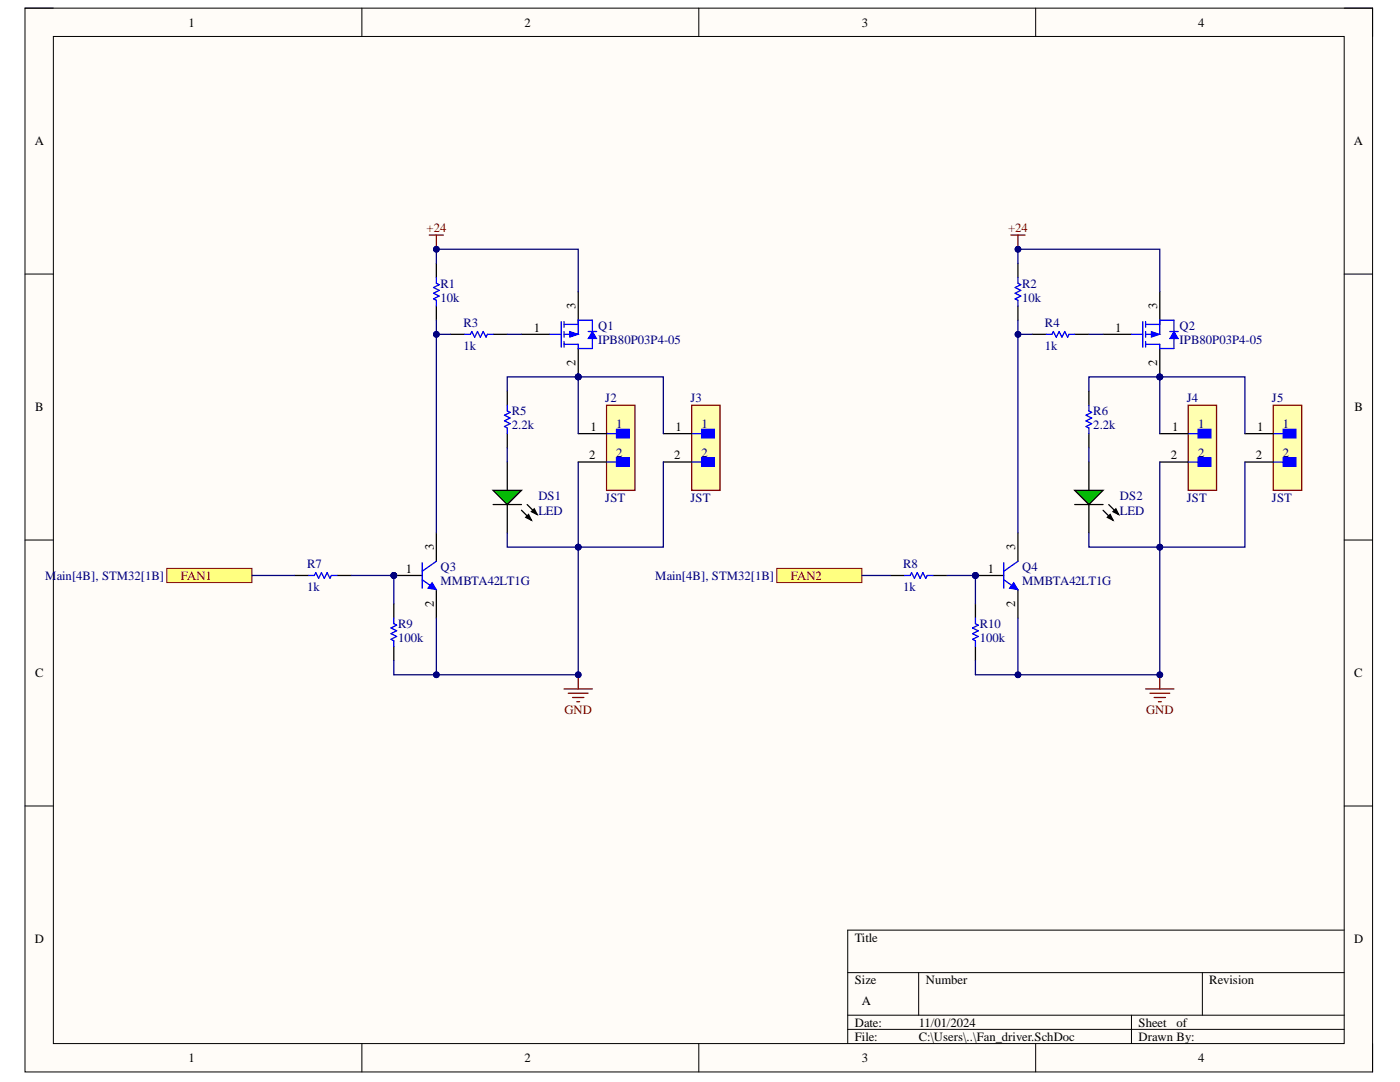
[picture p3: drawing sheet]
<svg xmlns="http://www.w3.org/2000/svg" width="279mm" height="216mm" viewBox="0 0 279 216" stroke-linecap="round" stroke-linejoin="round" font-family="sans-serif">
<defs><g id="words">
<g font-size="2.5">
<text x="37.6" y="5.3">1</text>
<text x="104.7" y="5.3">2</text>
<text x="172" y="5.3">3</text>
<text x="239.1" y="5.3">4</text>
<text x="6.9" y="29">A</text>
<text x="270.2" y="29">A</text>
<text x="114.9" y="61.6" transform="rotate(-90 114.9 61.6)">3</text>
<text x="230.9" y="61.6" transform="rotate(-90 230.9 61.6)">3</text>
<text x="106.5" y="66.2">1</text>
<text x="222.6" y="66.2">1</text>
<text x="114.9" y="73" transform="rotate(-90 114.9 73)">2</text>
<text x="230.9" y="73" transform="rotate(-90 230.9 73)">2</text>
<text x="7" y="82.1">B</text>
<text x="270.3" y="82.1">B</text>
<text x="117.8" y="85.9">1</text>
<text x="134.8" y="85.9">1</text>
<text x="233.9" y="85.9">1</text>
<text x="250.9" y="85.9">1</text>
<text x="117.6" y="91.6">2</text>
<text x="134.6" y="91.6">2</text>
<text x="233.6" y="91.6">2</text>
<text x="250.6" y="91.6">2</text>
<text x="86.6" y="109.8" transform="rotate(-90 86.6 109.8)">3</text>
<text x="202.6" y="109.8" transform="rotate(-90 202.6 109.8)">3</text>
<text x="81" y="114.3">1</text>
<text x="197.1" y="114.3">1</text>
<text x="86.6" y="121.1" transform="rotate(-90 86.6 121.1)">2</text>
<text x="202.6" y="121.1" transform="rotate(-90 202.6 121.1)">2</text>
<text x="7" y="135.1">C</text>
<text x="270.2" y="135.1">C</text>
<text x="6.9" y="188.2">D</text>
<text x="170.6" y="187.9">Title</text>
<text x="270.2" y="188.2">D</text>
<text x="170.6" y="196.3">Size</text>
<text x="184.8" y="196.3">Number</text>
<text x="241.3" y="196.3">Revision</text>
<text x="172" y="200.6">A</text>
<text x="170.6" y="204.9">Date:</text>
<text x="170.6" y="207.6">File:</text>
<text x="183.4" y="204.9">11/01/2024</text>
<text x="183.4" y="207.6">C:\Users\..\Fan_driver.SchDoc</text>
<text x="227.2" y="204.9">Sheet</text>
<text x="227.2" y="207.6">Drawn By:</text>
<text x="234.8" y="204.9">of</text>
<text x="37.6" y="212">1</text>
<text x="104.7" y="212">2</text>
<text x="172" y="212">3</text>
<text x="239.1" y="212">4</text>
</g>
<g font-size="2.5" fill="#800000">
<text x="85.1" y="46.4">+24</text>
<text x="201.2" y="46.4">+24</text>
<text x="36.1" y="115.7">FAN1</text>
<text x="157.8" y="115.7">FAN2</text>
<text x="112.7" y="142.6">GND</text>
<text x="228.7" y="142.6">GND</text>
</g>
<g font-size="2.5" fill="#000080">
<text x="87.9" y="57.4">R1</text>
<text x="204" y="57.4">R2</text>
<text x="87.9" y="60.2">10k</text>
<text x="92.5" y="65.3">R3</text>
<text x="119.4" y="65.9">Q1</text>
<text x="204" y="60.2">10k</text>
<text x="208.5" y="65.3">R4</text>
<text x="235.4" y="65.9">Q2</text>
<text x="92.5" y="69.8">1k</text>
<text x="119.4" y="68.7">IPB80P03P4-05</text>
<text x="208.5" y="69.8">1k</text>
<text x="235.4" y="68.7">IPB80P03P4-05</text>
<text x="102.1" y="82.9">R5</text>
<text x="120.8" y="80.3">J2</text>
<text x="137.8" y="80.3">J3</text>
<text x="218.2" y="82.9">R6</text>
<text x="236.9" y="80.3">J4</text>
<text x="253.9" y="80.3">J5</text>
<text x="102.1" y="85.7">2.2k</text>
<text x="123" y="85.4">1</text>
<text x="140" y="85.4">1</text>
<text x="218.2" y="85.7">2.2k</text>
<text x="239.1" y="85.4">1</text>
<text x="256" y="85.4">1</text>
<text x="123" y="91.1">2</text>
<text x="140" y="91.1">2</text>
<text x="239.1" y="91.1">2</text>
<text x="256" y="91.1">2</text>
<text x="107.4" y="99.8">DS1</text>
<text x="120.8" y="100.1">JST</text>
<text x="137.8" y="100.1">JST</text>
<text x="223.5" y="99.8">DS2</text>
<text x="236.9" y="100.1">JST</text>
<text x="253.9" y="100.1">JST</text>
<text x="107.4" y="102.7">LED</text>
<text x="223.5" y="102.7">LED</text>
<text x="61.3" y="113.4">R7</text>
<text x="87.9" y="114">Q3</text>
<text x="180.2" y="113.4">R8</text>
<text x="204" y="114">Q4</text>
<text x="9" y="115.7">M</text>
<text x="11.3" y="115.7">ain[4B], STM32[1B]</text>
<text x="61.3" y="118">1k</text>
<text x="87.9" y="116.8">MMBTA42LT1G</text>
<text x="130.8" y="115.7">Main[4B], STM32[1B]</text>
<text x="180.2" y="118">1k</text>
<text x="204" y="116.8">MMBTA42LT1G</text>
<text x="79.5" y="125.3">R9</text>
<text x="195.5" y="125.3">R10</text>
<text x="79.5" y="128.1">100k</text>
<text x="195.5" y="128.1">100k</text>
</g>
</g></defs>
<path d="M5 1.6h268.9v212.3h-268.9z" fill-rule="evenodd" fill="#fffcf8"/>
<path d="M5 1.6h268.9v212.3h-268.9z" fill="none" stroke="#000" stroke-width=".2"/>
<path d="M10.7 7.3h257.6v200.9h-257.6z" fill-rule="evenodd" fill="#fffcf8"/>
<g fill="none" stroke="#000" stroke-width=".2">
<path d="M5 1.6h5.7M10.7 7.3h257.6v200.9h-257.6zM72.2 1.6v5.7M139.5 1.6v5.7M206.7 1.6v5.7M268.3 1.6h5.6v5.7M5 54.7h5.7M268.3 54.7h5.6M5 107.8h5.7M268.3 107.8h5.6M5 160.8h5.7M268.3 160.8h5.6"/>
<path d="M169.2 194.1h99.1M183.3 194.1v8.5M240 194.1v8.5M268.3 185.6h-99.1v22.6M72.2 208.2v5.7M139.5 208.2v5.7M169.2 202.6h99.1M169.2 205.4h99.1M206.7 208.2v5.7M225.8 202.6v5.6M273.9 208.2v5.7"/>
</g>
<circle cx="78.6" cy="114.8" r=".57" fill="#000080"/>
<circle cx="78.6" cy="114.8" r=".57" fill="none" stroke="#000080" stroke-width=".2"/>
<path d="M78.6 114.8h5.7" fill="none" stroke="#000" stroke-width=".25"/>
<circle cx="78.6" cy="114.8" r=".57" fill="#000080"/>
<circle cx="78.6" cy="114.8" r=".57" fill="none" stroke="#000080" stroke-width=".2"/>
<path d="M87.1 106.3v5.7M87.1 117.7v5.6" fill="none" stroke="#000" stroke-width=".25"/>
<path d="M84.3 115.7l2.8 2M84.3 112.3v5.1M87.1 112l-2.8 2" fill="none" stroke="#00f" stroke-width=".25"/>
<path d="M86.2 116.2l.9 1.5-1.7-.3z" fill="#00f"/>
<path d="M86.2 116.2l.9 1.5-1.7-.3z" fill="none" stroke="#00f" stroke-width=".2"/>
<path d="M58.8 114.8h2.8M67.3 114.8h2.8" fill="none" stroke="#000" stroke-width=".25"/>
<path d="M61.6 114.8h1.1l.3-.5 .6 1.1 .6-1.1 .5 1.1 .6-1.1 .6 1.1 .2-.6h1.2" fill="none" stroke="#00f" stroke-width=".25"/>
<path d="M33.3 113.4h17v2.8h-17z" fill-rule="evenodd" fill="#ffff80"/>
<path d="M33.3 113.4h17v2.8h-17z" fill="none" stroke="#800000" stroke-width=".2"/>
<path d="M155 113.4h17v2.8h-17z" fill-rule="evenodd" fill="#ffff80"/>
<path d="M155 113.4h17v2.8h-17z" fill="none" stroke="#800000" stroke-width=".2"/>
<circle cx="115.4" cy="75.2" r=".57" fill="#000080"/>
<circle cx="115.4" cy="75.2" r=".57" fill="none" stroke="#000080" stroke-width=".2"/>
<path d="M115.4 58.2v5.7M104.1 66.7h5.6M115.4 69.5v5.7" fill="none" stroke="#000" stroke-width=".25"/>
<circle cx="115.4" cy="75.2" r=".57" fill="#000080"/>
<circle cx="115.4" cy="75.2" r=".57" fill="none" stroke="#000080" stroke-width=".2"/>
<path d="M109.7 66.7h2.3M112 64.2v5.1M112.6 64.7h2.8M112.6 68.7h2.8M112.6 64.2v1.1M112.6 66.1v1.2M112.6 68.1v1.2M115.4 63.9v2.8h-2.8" fill="none" stroke="#00f" stroke-width=".25"/>
<path d="M113.7 66.1l1.7 .6-1.7 .6z" fill="#00f"/>
<path d="M113.7 66.1l1.7 .6-1.7 .6z" fill="none" stroke="#00f" stroke-width=".2"/>
<path d="M115.4 64.7v-.8h2.8v2.2M118.2 67.6v1.9h-2.8" fill="none" stroke="#00f" stroke-width=".25"/>
<path d="M118.2 66.1l.9 1.5h-1.7z" fill="#00f"/>
<path d="M118.2 66.1l.9 1.5h-1.7z" fill="none" stroke="#00f" stroke-width=".2"/>
<path d="M87.1 55.4v1.1l.6 .3-1.2 .6 1.2 .5-1.2 .6 1.2 .6-1.2 .5 .6 .3v1.2M92.7 66.7h1.2l.3-.6 .5 1.2 .6-1.2 .6 1.2 .5-1.2 .6 1.2 .3-.6h1.1M115.4 68.7v.8M117.4 66.1h1.7M78.6 123.3v1.2l.6 .2-1.2 .6 1.2 .6-1.2 .5 1.2 .6-1.2 .6 .6 .2v1.2" fill="none" stroke="#00f" stroke-width=".25"/>
<path d="M87.1 52.6v2.8M87.1 61.1v2.8M89.9 66.7h2.8M98.4 66.7h2.8M78.6 120.5v2.8M78.6 129v2.8" fill="none" stroke="#000" stroke-width=".25"/>
<path d="M121.1 80.9h5.6v17h-5.6z" fill-rule="evenodd" fill="#ffffb0"/>
<path d="M121.1 80.9h5.6v17h-5.6z" fill="none" stroke="#800000" stroke-width=".25"/>
<path d="M123 85.7h2.6v1.7h-2.6z" fill-rule="evenodd" fill="#00f"/>
<path d="M121.1 86.5h1.9M123 85.7h2.6v1.7h-2.6z" fill="none" stroke="#00f" stroke-width=".25"/>
<path d="M123 91.3h2.6v1.7h-2.6z" fill-rule="evenodd" fill="#00f"/>
<path d="M121.1 92.2h1.9M123 91.3h2.6v1.7h-2.6z" fill="none" stroke="#00f" stroke-width=".25"/>
<path d="M115.4 86.5h5.7M115.4 92.2h5.7" fill="none" stroke="#000" stroke-width=".25"/>
<path d="M138 80.9h5.7v17h-5.7z" fill-rule="evenodd" fill="#ffffb0"/>
<path d="M138 80.9h5.7v17h-5.7z" fill="none" stroke="#800000" stroke-width=".25"/>
<path d="M140 85.7h2.6v1.7h-2.6z" fill-rule="evenodd" fill="#00f"/>
<path d="M138 86.5h2M140 85.7h2.6v1.7h-2.6z" fill="none" stroke="#00f" stroke-width=".25"/>
<path d="M140 91.3h2.6v1.7h-2.6z" fill-rule="evenodd" fill="#00f"/>
<path d="M138 92.2h2M140 91.3h2.6v1.7h-2.6z" fill="none" stroke="#00f" stroke-width=".25"/>
<path d="M101.2 92.2v5.7M132.4 86.5h5.6M132.4 92.2h5.6M101.2 100.7v5.6" fill="none" stroke="#000" stroke-width=".25"/>
<path d="M98.4 97.9h5.7l-2.9 2.8z" fill="#00bf00"/>
<path d="M101.2 78v2.9M98.4 97.9h5.7l-2.9 2.8zM101.2 86.5v2.9M98.4 100.7h5.7M104.1 101.8l2 2M105.2 100.7l2 2M105.5 102.7l.6 1.1-1.2-.6zM106.1 102.1l.5-.6 .6 1.2z" fill="none" stroke="#000" stroke-width=".25"/>
<path d="M105.5 102.7l.6 1.1-1.2-.6zM106.1 102.1l.5-.6 .6 1.2z" fill="#000"/>
<path d="M101.2 80.9v1.1l.6 .3-1.1 .5 1.1 .6-1.1 .6 1.1 .5-1.1 .6 .5 .3v1.1" fill="none" stroke="#00f" stroke-width=".25"/>
<circle cx="194.7" cy="114.8" r=".57" fill="#000080"/>
<circle cx="194.7" cy="114.8" r=".57" fill="none" stroke="#000080" stroke-width=".2"/>
<path d="M194.7 114.8h5.6" fill="none" stroke="#000" stroke-width=".25"/>
<circle cx="194.7" cy="114.8" r=".57" fill="#000080"/>
<circle cx="194.7" cy="114.8" r=".57" fill="none" stroke="#000080" stroke-width=".2"/>
<path d="M203.2 106.3v5.7M203.2 117.7v5.6" fill="none" stroke="#000" stroke-width=".25"/>
<path d="M200.3 115.7l2.9 2M200.3 112.3v5.1M203.2 112l-2.9 2" fill="none" stroke="#00f" stroke-width=".25"/>
<path d="M202.3 116.2l.9 1.5-1.7-.3z" fill="#00f"/>
<path d="M202.3 116.2l.9 1.5-1.7-.3z" fill="none" stroke="#00f" stroke-width=".2"/>
<path d="M177.7 114.8h2.8M186.2 114.8h2.8" fill="none" stroke="#000" stroke-width=".25"/>
<path d="M180.5 114.8h1.1l.3-.5 .6 1.1 .6-1.1 .5 1.1 .6-1.1 .6 1.1 .2-.6h1.2" fill="none" stroke="#00f" stroke-width=".25"/>
<circle cx="231.5" cy="75.2" r=".56" fill="#000080"/>
<circle cx="231.5" cy="75.2" r=".56" fill="none" stroke="#000080" stroke-width=".2"/>
<path d="M231.5 58.2v5.7M220.1 66.7h5.7M231.5 69.5v5.7" fill="none" stroke="#000" stroke-width=".25"/>
<circle cx="231.5" cy="75.2" r=".56" fill="#000080"/>
<circle cx="231.5" cy="75.2" r=".56" fill="none" stroke="#000080" stroke-width=".2"/>
<path d="M225.8 66.7h2.3M228.1 64.2v5.1M228.6 64.7h2.9M228.6 68.7h2.9M228.6 64.2v1.1M228.6 66.2v1.1M228.6 68.1v1.2M231.5 63.9v2.8h-2.9" fill="none" stroke="#00f" stroke-width=".25"/>
<path d="M229.8 66.2l1.7 .5-1.7 .6z" fill="#00f"/>
<path d="M229.8 66.2l1.7 .5-1.7 .6z" fill="none" stroke="#00f" stroke-width=".2"/>
<path d="M231.5 64.7v-.8h2.8v2.3M234.3 67.6v1.9h-2.8" fill="none" stroke="#00f" stroke-width=".25"/>
<path d="M234.3 66.2l.8 1.4h-1.7z" fill="#00f"/>
<path d="M234.3 66.2l.8 1.4h-1.7z" fill="none" stroke="#00f" stroke-width=".2"/>
<path d="M203.2 55.4v1.1l.5 .3-1.1 .6 1.1 .5-1.1 .6 1.1 .6-1.1 .5 .6 .3v1.2M208.8 66.7h1.1l.3-.5 .6 1.1 .6-1.1 .5 1.1 .6-1.1 .6 1.1 .2-.6h1.2M231.5 68.7v.8M233.4 66.2h1.7M194.7 123.3v1.2l.5 .2-1.1 .6 1.1 .6-1.1 .5 1.1 .6-1.1 .6 .6 .2v1.2" fill="none" stroke="#00f" stroke-width=".25"/>
<path d="M203.2 52.6v2.8M203.2 61.1v2.8M206 66.7h2.8M214.5 66.7h2.8M194.7 120.5v2.8M194.7 129v2.8" fill="none" stroke="#000" stroke-width=".25"/>
<path d="M237.1 80.9h5.7v16.9h-5.7z" fill-rule="evenodd" fill="#ffffb0"/>
<path d="M237.1 80.9h5.7v16.9h-5.7z" fill="none" stroke="#800000" stroke-width=".25"/>
<path d="M239.1 85.7h2.6v1.7h-2.6z" fill-rule="evenodd" fill="#00f"/>
<path d="M237.1 86.5h2M239.1 85.7h2.6v1.7h-2.6z" fill="none" stroke="#00f" stroke-width=".25"/>
<path d="M239.1 91.3h2.6v1.7h-2.6z" fill-rule="evenodd" fill="#00f"/>
<path d="M237.1 92.2h2M239.1 91.3h2.6v1.7h-2.6z" fill="none" stroke="#00f" stroke-width=".25"/>
<path d="M231.5 86.5h5.6M231.5 92.2h5.6" fill="none" stroke="#000" stroke-width=".25"/>
<path d="M254.1 80.9h5.7v16.9h-5.7z" fill-rule="evenodd" fill="#ffffb0"/>
<path d="M254.1 80.9h5.7v16.9h-5.7z" fill="none" stroke="#800000" stroke-width=".25"/>
<path d="M256.1 85.7h2.5v1.7h-2.5z" fill-rule="evenodd" fill="#00f"/>
<path d="M254.1 86.5h2M256.1 85.7h2.5v1.7h-2.5z" fill="none" stroke="#00f" stroke-width=".25"/>
<path d="M256.1 91.3h2.5v1.7h-2.5z" fill-rule="evenodd" fill="#00f"/>
<path d="M254.1 92.2h2M256.1 91.3h2.5v1.7h-2.5z" fill="none" stroke="#00f" stroke-width=".25"/>
<path d="M217.3 92.2v5.6M248.5 86.5h5.6M248.5 92.2h5.6M217.3 100.7v5.6" fill="none" stroke="#000" stroke-width=".25"/>
<path d="M214.5 97.8h5.6l-2.8 2.9z" fill="#00bf00"/>
<path d="M217.3 78v2.9M214.5 97.8h5.6l-2.8 2.9zM217.3 86.5v2.9M214.5 100.7h5.6M220.1 101.8l2 2M221 103.2l.6-.5 .5 1.1zM221.3 100.7l1.9 2M222.1 102.1l.6-.6 .5 1.2z" fill="none" stroke="#000" stroke-width=".25"/>
<path d="M221 103.2l.6-.5 .5 1.1zM222.1 102.1l.6-.6 .5 1.2z" fill="#000"/>
<path d="M217.3 80.9v1.1l.6 .3-1.2 .6 1.2 .5-1.2 .6 1.2 .5-1.2 .6 .6 .3v1.1" fill="none" stroke="#00f" stroke-width=".25"/>
<path d="M87.1 123.3v11.3" fill="none" stroke="#000080" stroke-width=".25"/>
<circle cx="87.1" cy="134.6" r=".57" fill="#000080"/>
<circle cx="87.1" cy="134.6" r=".57" fill="none" stroke="#000080" stroke-width=".2"/>
<path d="M70.1 114.8h8.5" fill="none" stroke="#000080" stroke-width=".25"/>
<circle cx="78.6" cy="114.8" r=".57" fill="#000080"/>
<circle cx="78.6" cy="114.8" r=".57" fill="none" stroke="#000080" stroke-width=".2"/>
<path d="M50.3 114.8h8.5M78.6 114.8v5.7M172 114.8h5.7" fill="none" stroke="#000080" stroke-width=".25"/>
<circle cx="78.6" cy="114.8" r=".57" fill="#000080"/>
<circle cx="78.6" cy="114.8" r=".57" fill="none" stroke="#000080" stroke-width=".2"/>
<path d="M87.1 63.9v2.8h2.8M101.2 66.7h2.9M78.6 131.8v2.8" fill="none" stroke="#000080" stroke-width=".25"/>
<circle cx="87.1" cy="66.7" r=".57" fill="#000080"/>
<circle cx="87.1" cy="66.7" r=".57" fill="none" stroke="#000080" stroke-width=".2"/>
<path d="M87.1 66.7v39.6" fill="none" stroke="#000080" stroke-width=".25"/>
<circle cx="87.1" cy="66.7" r=".57" fill="#000080"/>
<circle cx="87.1" cy="66.7" r=".57" fill="none" stroke="#000080" stroke-width=".2"/>
<path d="M115.4 75.2v11.3" fill="none" stroke="#000080" stroke-width=".25"/>
<circle cx="115.4" cy="75.2" r=".57" fill="#000080"/>
<circle cx="115.4" cy="75.2" r=".57" fill="none" stroke="#000080" stroke-width=".2"/>
<path d="M115.4 75.2h17v11.3" fill="none" stroke="#000080" stroke-width=".25"/>
<circle cx="115.4" cy="75.2" r=".57" fill="#000080"/>
<circle cx="115.4" cy="75.2" r=".57" fill="none" stroke="#000080" stroke-width=".2"/>
<path d="M115.4 92.2v17h17v-17" fill="none" stroke="#000080" stroke-width=".25"/>
<circle cx="115.4" cy="109.2" r=".57" fill="#000080"/>
<circle cx="115.4" cy="109.2" r=".57" fill="none" stroke="#000080" stroke-width=".2"/>
<path d="M115.4 109.2v25.4h-36.8" fill="none" stroke="#000080" stroke-width=".25"/>
<circle cx="115.4" cy="109.2" r=".57" fill="#000080"/>
<circle cx="115.4" cy="109.2" r=".57" fill="none" stroke="#000080" stroke-width=".2"/>
<circle cx="115.4" cy="134.6" r=".57" fill="#000080"/>
<circle cx="115.4" cy="134.6" r=".57" fill="none" stroke="#000080" stroke-width=".2"/>
<circle cx="87.1" cy="134.6" r=".57" fill="#000080"/>
<circle cx="87.1" cy="134.6" r=".57" fill="none" stroke="#000080" stroke-width=".2"/>
<path d="M115.4 75.2h-14.2v2.8" fill="none" stroke="#000080" stroke-width=".25"/>
<circle cx="115.4" cy="75.2" r=".57" fill="#000080"/>
<circle cx="115.4" cy="75.2" r=".57" fill="none" stroke="#000080" stroke-width=".2"/>
<path d="M101.2 106.3v2.9h14.2" fill="none" stroke="#000080" stroke-width=".25"/>
<circle cx="115.4" cy="109.2" r=".57" fill="#000080"/>
<circle cx="115.4" cy="109.2" r=".57" fill="none" stroke="#000080" stroke-width=".2"/>
<path d="M203.2 123.3v11.3" fill="none" stroke="#000080" stroke-width=".25"/>
<circle cx="203.2" cy="134.6" r=".56" fill="#000080"/>
<circle cx="203.2" cy="134.6" r=".56" fill="none" stroke="#000080" stroke-width=".2"/>
<path d="M189 114.8h5.7" fill="none" stroke="#000080" stroke-width=".25"/>
<circle cx="194.7" cy="114.8" r=".57" fill="#000080"/>
<circle cx="194.7" cy="114.8" r=".57" fill="none" stroke="#000080" stroke-width=".2"/>
<path d="M194.7 114.8v5.7" fill="none" stroke="#000080" stroke-width=".25"/>
<circle cx="194.7" cy="114.8" r=".57" fill="#000080"/>
<circle cx="194.7" cy="114.8" r=".57" fill="none" stroke="#000080" stroke-width=".2"/>
<path d="M203.2 52.6v-2.9h28.3v8.5M194.7 131.8v2.8" fill="none" stroke="#000080" stroke-width=".25"/>
<circle cx="203.2" cy="49.7" r=".57" fill="#000080"/>
<circle cx="203.2" cy="49.7" r=".57" fill="none" stroke="#000080" stroke-width=".2"/>
<path d="M203.2 63.9v2.8h2.8M217.3 66.7h2.8" fill="none" stroke="#000080" stroke-width=".25"/>
<circle cx="203.2" cy="66.7" r=".56" fill="#000080"/>
<circle cx="203.2" cy="66.7" r=".56" fill="none" stroke="#000080" stroke-width=".2"/>
<path d="M203.2 66.7v39.6" fill="none" stroke="#000080" stroke-width=".25"/>
<circle cx="203.2" cy="66.7" r=".56" fill="#000080"/>
<circle cx="203.2" cy="66.7" r=".56" fill="none" stroke="#000080" stroke-width=".2"/>
<path d="M231.5 75.2v11.3" fill="none" stroke="#000080" stroke-width=".25"/>
<circle cx="231.5" cy="75.2" r=".56" fill="#000080"/>
<circle cx="231.5" cy="75.2" r=".56" fill="none" stroke="#000080" stroke-width=".2"/>
<path d="M231.5 75.2h17v11.3" fill="none" stroke="#000080" stroke-width=".25"/>
<circle cx="231.5" cy="75.2" r=".56" fill="#000080"/>
<circle cx="231.5" cy="75.2" r=".56" fill="none" stroke="#000080" stroke-width=".2"/>
<path d="M231.5 92.2v17h17v-17" fill="none" stroke="#000080" stroke-width=".25"/>
<circle cx="231.5" cy="109.2" r=".56" fill="#000080"/>
<circle cx="231.5" cy="109.2" r=".56" fill="none" stroke="#000080" stroke-width=".2"/>
<path d="M231.5 75.2h-14.2v2.8" fill="none" stroke="#000080" stroke-width=".25"/>
<circle cx="231.5" cy="75.2" r=".56" fill="#000080"/>
<circle cx="231.5" cy="75.2" r=".56" fill="none" stroke="#000080" stroke-width=".2"/>
<path d="M217.3 106.3v2.9h14.2" fill="none" stroke="#000080" stroke-width=".25"/>
<circle cx="231.5" cy="109.2" r=".56" fill="#000080"/>
<circle cx="231.5" cy="109.2" r=".56" fill="none" stroke="#000080" stroke-width=".2"/>
<path d="M231.5 109.2v25.4h-36.8" fill="none" stroke="#000080" stroke-width=".25"/>
<circle cx="231.5" cy="109.2" r=".56" fill="#000080"/>
<circle cx="231.5" cy="109.2" r=".56" fill="none" stroke="#000080" stroke-width=".2"/>
<circle cx="231.5" cy="134.6" r=".56" fill="#000080"/>
<circle cx="231.5" cy="134.6" r=".56" fill="none" stroke="#000080" stroke-width=".2"/>
<circle cx="203.2" cy="134.6" r=".56" fill="#000080"/>
<circle cx="203.2" cy="134.6" r=".56" fill="none" stroke="#000080" stroke-width=".2"/>
<path d="M101.2 89.4v2.8M217.3 89.4v2.8" fill="none" stroke="#000080" stroke-width=".25"/>
<path d="M112.6 137.5h5.6M113.4 138.3h4M114.3 139.2h2.2M115.4 134.6v2.9M115.1 140h.6" fill="none" stroke="#800000" stroke-width=".25"/>
<circle cx="115.4" cy="134.6" r=".57" fill="#000080"/>
<circle cx="115.4" cy="134.6" r=".57" fill="none" stroke="#000080" stroke-width=".2"/>
<path d="M228.6 137.5h5.7M229.5 138.3h3.9M230.3 139.2h2.3M231.5 134.6v2.9M231.2 140h.5" fill="none" stroke="#800000" stroke-width=".25"/>
<circle cx="231.5" cy="134.6" r=".56" fill="#000080"/>
<circle cx="231.5" cy="134.6" r=".56" fill="none" stroke="#000080" stroke-width=".2"/>
<path d="M87.1 52.6v-2.9h28.3v8.5" fill="none" stroke="#000080" stroke-width=".25"/>
<circle cx="87.1" cy="49.7" r=".57" fill="#000080"/>
<circle cx="87.1" cy="49.7" r=".57" fill="none" stroke="#000080" stroke-width=".2"/>
<path d="M85.7 46.9h2.8M87.1 46.9v2.8" fill="none" stroke="#800000" stroke-width=".25"/>
<circle cx="87.1" cy="49.7" r=".57" fill="#000080"/>
<circle cx="87.1" cy="49.7" r=".57" fill="none" stroke="#000080" stroke-width=".2"/>
<path d="M201.7 46.9h2.9M203.2 46.9v2.8" fill="none" stroke="#800000" stroke-width=".25"/>
<circle cx="203.2" cy="49.7" r=".57" fill="#000080"/>
<circle cx="203.2" cy="49.7" r=".57" fill="none" stroke="#000080" stroke-width=".2"/>
<use href="#words"/>
</svg>
